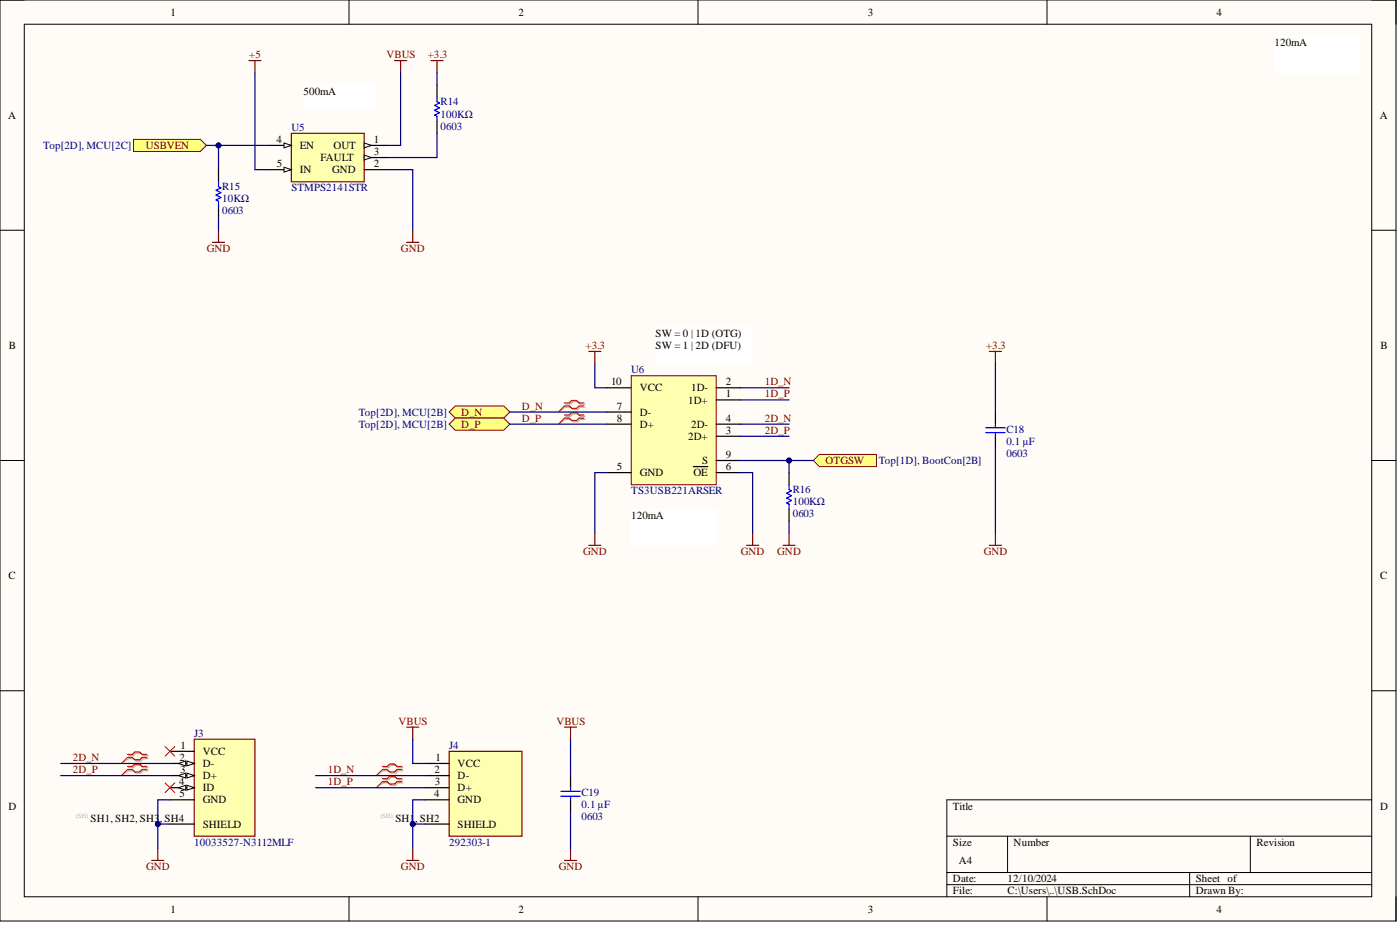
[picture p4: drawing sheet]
<svg xmlns="http://www.w3.org/2000/svg" width="292mm" height="193mm" viewBox="0 0 292 193" stroke-linecap="round" stroke-linejoin="round" font-family="sans-serif">
<defs><g id="words">
<g font-size="2.3">
<text x="35.5" y="3.3">1</text>
<text x="108.1" y="3.3">2</text>
<text x="181.1" y="3.3">3</text>
<text x="253.8" y="3.3">4</text>
<text x="265.9" y="9.6">120mA</text>
<text x="63.3" y="19.7">500mA</text>
<text x="1.7" y="24.8">A</text>
<text x="57.7" y="29.8">4</text>
<text x="78" y="29.8">1</text>
<text x="287.9" y="24.8">A</text>
<text x="57.7" y="34.9">5</text>
<text x="62.6" y="31.1">EN</text>
<text x="66.9" y="33.6">FAULT</text>
<text x="69.6" y="31.1">OUT</text>
<text x="78" y="32.4">3</text>
<text x="78" y="34.9">2</text>
<text x="62.6" y="36.2">IN</text>
<text x="69.3" y="36.2">GND</text>
<text x="136.8" y="70.3">SW = 0 | 1D (OTG)</text>
<text x="1.9" y="72.8">B</text>
<text x="136.8" y="72.8">SW = 1 | 2D (DFU)</text>
<text x="288.1" y="72.8">B</text>
<text x="127.5" y="80.4">10</text>
<text x="133.5" y="81.7">VCC</text>
<text x="144.2" y="81.7">1D-</text>
<text x="151.5" y="82.9">1</text>
<text x="151.5" y="80.4">2</text>
<text x="128.7" y="85.5">7</text>
<text x="128.7" y="88">8</text>
<text x="133.5" y="86.7">D-</text>
<text x="133.5" y="89.2">D+</text>
<text x="143.6" y="84.2">1D+</text>
<text x="144.2" y="89.2">2D-</text>
<text x="151.5" y="88">4</text>
<text x="143.6" y="91.8">2D+</text>
<text x="151.5" y="90.5">3</text>
<text x="151.5" y="95.6">9</text>
<text x="128.7" y="98.1">5</text>
<text x="133.5" y="99.4">GND</text>
<text x="144.7" y="99.4">OE</text>
<text x="146.5" y="96.8">S</text>
<text x="151.5" y="98.1">6</text>
<text x="131.7" y="108.2">120mA</text>
<text x="1.8" y="120.8">C</text>
<text x="288" y="120.8">C</text>
<text x="37.5" y="158.8">2</text>
<text x="37.6" y="161.3">3</text>
<text x="37.7" y="156.2">1</text>
<text x="42.3" y="157.5">VCC</text>
<text x="42.3" y="160">D-</text>
<text x="90.7" y="161.3">2</text>
<text x="90.8" y="158.8">1</text>
<text x="95.5" y="160">VCC</text>
<text x="37.4" y="163.8">4</text>
<text x="37.5" y="166.4">5</text>
<text x="42.3" y="162.6">D+</text>
<text x="42.3" y="165.1">ID</text>
<text x="42.3" y="167.6">GND</text>
<text x="90.6" y="166.4">4</text>
<text x="90.8" y="163.8">3</text>
<text x="95.5" y="162.6">D-</text>
<text x="95.5" y="165.1">D+</text>
<text x="95.5" y="167.6">GND</text>
<text x="1.8" y="168.9">D</text>
<text x="18.9" y="171.4">SH1, SH2, SH3</text>
<text x="33.3" y="171.4">, SH4</text>
<text x="42.3" y="172.7">SHIELD</text>
<text x="82.5" y="171.4">SH1</text>
<text x="86.6" y="171.4">, SH2</text>
<text x="95.5" y="172.7">SHIELD</text>
<text x="198.8" y="168.9">Title</text>
<text x="288" y="168.9">D</text>
<text x="198.8" y="176.5">Size</text>
<text x="211.5" y="176.5">Number</text>
<text x="262.1" y="176.5">Revision</text>
<text x="198.8" y="184">Date:</text>
<text x="200.1" y="180.3">A4</text>
<text x="210.2" y="184">12/10/2024</text>
<text x="249.5" y="184">Sheet of</text>
<text x="35.5" y="190.4">1</text>
<text x="108.1" y="190.4">2</text>
<text x="181.1" y="190.4">3</text>
<text x="198.8" y="186.6">File:</text>
<text x="210.2" y="186.6">C:\Users\..\USB.SchDoc</text>
<text x="249.5" y="186.6">Drawn By:</text>
<text x="253.8" y="190.4">4</text>
</g>
<g font-size="2.3" fill="#800000">
<text x="52" y="12.1">+5</text>
<text x="80.6" y="12.1">VBUS</text>
<text x="89.2" y="12.1">+3.3</text>
<text x="30.4" y="31.1">USBVEN</text>
<text x="43.1" y="52.6">GND</text>
<text x="83.7" y="52.6">GND</text>
<text x="122.2" y="72.8">+3.3</text>
<text x="205.7" y="72.8">+3.3</text>
<text x="159.6" y="82.9">1D_P</text>
<text x="159.6" y="80.4">1D_N</text>
<text x="96.2" y="86.7">D_N</text>
<text x="96.2" y="89.2">D_P</text>
<text x="108.9" y="85.5">D_N</text>
<text x="108.9" y="88">D_P</text>
<text x="159.6" y="88">2D_N</text>
<text x="159.6" y="90.5">2D_P</text>
<text x="172.2" y="96.8">OTGSW</text>
<text x="121.7" y="115.8">GND</text>
<text x="154.6" y="115.8">GND</text>
<text x="162.2" y="115.8">GND</text>
<text x="205.2" y="115.8">GND</text>
<text x="83.2" y="151.2">VBUS</text>
<text x="116.1" y="151.2">VBUS</text>
<text x="15.2" y="158.8">2D_N</text>
<text x="15.2" y="161.3">2D_P</text>
<text x="68.4" y="161.3">1D_N</text>
<text x="68.4" y="163.8">1D_P</text>
<text x="30.5" y="181.5">GND</text>
<text x="83.7" y="181.5">GND</text>
<text x="116.6" y="181.5">GND</text>
</g>
<g font-size="2.3" fill="#000080">
<text x="91.9" y="22">R14</text>
<text x="60.8" y="27.3">U5</text>
<text x="91.9" y="24.5">100KΩ</text>
<text x="91.9" y="27">0603</text>
<text x="9" y="31.1">Top[2D], MCU[2C]</text>
<text x="46.3" y="39.7">R15</text>
<text x="60.8" y="39.9">STMPS2141STR</text>
<text x="46.3" y="42.2">10KΩ</text>
<text x="46.3" y="44.7">0603</text>
<text x="131.7" y="77.9">U6</text>
<text x="74.9" y="86.7">Top[2D], MCU[2B]</text>
<text x="74.9" y="89.2">Top[2D], MCU[2B]</text>
<text x="210" y="92.8">0.1 µF</text>
<text x="210" y="95.3">0603</text>
<text x="210" y="90.3">C18</text>
<text x="183.4" y="96.8">Top[1D], BootCon[2B]</text>
<text x="131.7" y="103.1">TS3USB221ARSER</text>
<text x="165.4" y="105.4">100KΩ</text>
<text x="165.4" y="108">0603</text>
<text x="165.4" y="102.9">R16</text>
<text x="40.5" y="153.7">J3</text>
<text x="93.7" y="156.2">J4</text>
<text x="121.3" y="166.1">C19</text>
<text x="121.3" y="168.6">0.1 µF</text>
<text x="121.3" y="171.2">0603</text>
<text x="40.5" y="176.5">10033527-N3112MLF</text>
<text x="93.7" y="176.5">292303-1</text>
</g>
<g font-size="1.3" fill="#b2b0ad">
<text x="15.8" y="170.6">(SH)</text>
<text x="79.4" y="170.6">(SH)</text>
</g>
</g></defs>
<path d="M0 0h291.3v192.1h-291.3z" fill-rule="evenodd" fill="#fffcf8"/>
<path d="M0 0h291.3v192.1h-291.3z" fill="none" stroke="#000" stroke-width=".21"/>
<path d="M5.1 5.1h281.1v182h-281.1z" fill-rule="evenodd" fill="#fffcf8"/>
<g fill="none" stroke="#000" stroke-width=".21">
<path d="M0 0h5.1M72.8 0v5.1M145.6 0v5.1M218.5 0v5.1M286.2 0h5.1v5.1M5.1 5.1h281.1v182h-281.1zM0 48h5.1M286.2 48h5.1M0 96.1h5.1M286.2 96.1h5.1M0 144.1h5.1M286.2 144.1h5.1"/>
<path d="M197.6 174.4h88.6M210.2 174.4v7.6M260.9 174.4v7.6M286.2 166.9h-88.6v20.2M72.8 187.1v5M145.6 187.1v5M197.6 182h88.6M197.6 184.6h88.6M218.5 187.1v5M248.2 182v5.1M291.3 187.1v5"/>
</g>
<path d="M60.8 27.8h15.2v10.1h-15.2z" fill-rule="evenodd" fill="#ffffb0"/>
<path d="M60.8 27.8h15.2v10.1h-15.2z" fill="none" stroke="#800000" stroke-width=".25"/>
<path d="M55.7 30.3h5.1" fill="none" stroke="#000" stroke-width=".25"/>
<path d="M59.3 29.8l1.5 .5-1.5 .5z" fill="#f8fcff"/>
<path d="M59.3 29.8l1.5 .5-1.5 .5z" fill="none" stroke="#000" stroke-width=".21"/>
<path d="M55.7 35.4h5.1" fill="none" stroke="#000" stroke-width=".25"/>
<path d="M59.3 34.9l1.5 .5-1.5 .5z" fill="#f8fcff"/>
<path d="M59.3 34.9l1.5 .5-1.5 .5z" fill="none" stroke="#000" stroke-width=".21"/>
<path d="M76 30.3h5" fill="none" stroke="#000" stroke-width=".25"/>
<path d="M76 29.8l1.5 .5-1.5 .5z" fill="#f8fcff"/>
<path d="M76 29.8l1.5 .5-1.5 .5z" fill="none" stroke="#000" stroke-width=".21"/>
<path d="M76 32.9h5" fill="none" stroke="#000" stroke-width=".25"/>
<path d="M76 32.4l1.5 .5-1.5 .5z" fill="#f8fcff"/>
<path d="M76 32.4l1.5 .5-1.5 .5z" fill="none" stroke="#000" stroke-width=".21"/>
<path d="M76 35.4h5" fill="none" stroke="#000" stroke-width=".25"/>
<path d="M51.9 12.6h2.6M53.2 12.6v2.6M82.3 12.6h2.5M83.6 12.6v2.6M89.9 12.6h2.5M91.2 12.6v2.6M84.8 50.6h2.6M86.1 48v2.6" fill="none" stroke="#800000" stroke-width=".25"/>
<path d="M63.3 17.7h15.2v5.1h-15.2z" fill-rule="evenodd" fill="#fff"/>
<path d="M63.3 17.7h15.2v5.1h-15.2z" fill="none" stroke="#fff" stroke-width=".21"/>
<path d="M131.7 78.4h17.7v22.7h-17.7z" fill-rule="evenodd" fill="#ffffb0"/>
<path d="M131.7 78.4h17.7v22.7h-17.7z" fill="none" stroke="#800000" stroke-width=".21"/>
<g fill="none" stroke="#000" stroke-width=".25">
<path d="M126.6 80.9h5.1M126.6 88.5h5.1M126.6 98.6h5.1M126.6 86h5.1M144.7 97.3h3M149.4 83.4h5.1M149.4 80.9h5.1M149.4 91h5.1M149.4 88.5h5.1M149.4 98.6h5.1M149.4 96.1h5.1M207.7 86v2.5"/>
<path d="M207.7 91v2.5"/>
</g>
<path d="M205.7 89.2h4M205.7 90.3h4M207.7 88.5v.7M207.7 90.3v.7" fill="none" stroke="#00f" stroke-width=".25"/>
<path d="M122.8 73.3h2.6M124.1 73.3v2.5M122.8 113.8h2.6M124.1 111.2v2.6" fill="none" stroke="#800000" stroke-width=".25"/>
<path d="M93.7 86l1.3-1.3h10.1l1.3 1.3-1.3 1.2h-10.1z" fill-rule="evenodd" fill="#ffff80"/>
<path d="M93.7 86l1.3-1.3h10.1l1.3 1.3-1.3 1.2h-10.1z" fill="none" stroke="#800000" stroke-width=".21"/>
<path d="M93.7 88.5l1.3-1.3h10.1l1.3 1.3-1.3 1.2h-10.1z" fill-rule="evenodd" fill="#ffff80"/>
<path d="M93.7 88.5l1.3-1.3h10.1l1.3 1.3-1.3 1.2h-10.1z" fill="none" stroke="#800000" stroke-width=".21"/>
<path d="M118 84.3h1l.5-.5h1.1l.5 .5h1M118 84.9h1l.5 .6h1.1l.5-.6h1M118 86.8h1l.5-.5h1.1l.5 .5h1M118 87.5h1l.5 .5h1.1l.5-.5h1" fill="none" stroke="#d0a19e" stroke-width=".25"/>
<path d="M118 84.9l-1.5 1.1M118 87.5l-1.5 1" fill="none" stroke="#d0a19e" stroke-width=".21"/>
<path d="M117.8 84.1h1l.5-.5h1l.5 .5h1M117.8 84.7h1l.5 .5h1l.5-.5h1M117.8 86.6h1l.5-.5h1l.5 .5h1M117.8 87.2h1l.5 .5h1l.5-.5h1" fill="none" stroke="#f00" stroke-width=".25"/>
<path d="M117.8 84.7l-1.3 1.3M117.8 87.2l-1.3 1.3" fill="none" stroke="#f00" stroke-width=".21"/>
<path d="M155.8 113.8h2.5M157 111.2v2.6" fill="none" stroke="#800000" stroke-width=".25"/>
<path d="M169.7 96.1l1.3-1.3h11.9v2.5h-11.9z" fill-rule="evenodd" fill="#ffff80"/>
<path d="M169.7 96.1l1.3-1.3h11.9v2.5h-11.9z" fill="none" stroke="#800000" stroke-width=".21"/>
<path d="M206.4 73.3h2.6M207.7 73.3v2.5M206.4 113.8h2.6M207.7 111.2v2.6" fill="none" stroke="#800000" stroke-width=".25"/>
<path d="M136.8 68.3h20.2v7.5h-20.2z" fill-rule="evenodd" fill="#fff"/>
<path d="M136.8 68.3h20.2v7.5h-20.2z" fill="none" stroke="#fff" stroke-width=".21"/>
<path d="M40.5 154.2h12.7v20.2h-12.7z" fill-rule="evenodd" fill="#ffffb0"/>
<path d="M40.5 154.2h12.7v20.2h-12.7z" fill="none" stroke="#800000" stroke-width=".25"/>
<path d="M35.5 156.7h5M35.5 159.3h5" fill="none" stroke="#000" stroke-width=".25"/>
<path d="M39 158.8l1.5 .5-1.5 .5z" fill="#f8fcff"/>
<path d="M39 158.8l1.5 .5-1.5 .5z" fill="none" stroke="#000" stroke-width=".21"/>
<path d="M37.2 159.3l1.6-.5v1z" fill="#f8fcff"/>
<path d="M37.2 159.3l1.6-.5v1z" fill="none" stroke="#000" stroke-width=".21"/>
<path d="M35.5 161.8h5" fill="none" stroke="#000" stroke-width=".25"/>
<path d="M39 161.3l1.5 .5-1.5 .5z" fill="#f8fcff"/>
<path d="M39 161.3l1.5 .5-1.5 .5z" fill="none" stroke="#000" stroke-width=".21"/>
<path d="M37.2 161.8l1.6-.5v1z" fill="#f8fcff"/>
<path d="M37.2 161.8l1.6-.5v1z" fill="none" stroke="#000" stroke-width=".21"/>
<path d="M35.5 164.3h5" fill="none" stroke="#000" stroke-width=".25"/>
<path d="M39 163.8l1.5 .5-1.5 .5z" fill="#f8fcff"/>
<path d="M39 163.8l1.5 .5-1.5 .5z" fill="none" stroke="#000" stroke-width=".21"/>
<path d="M37.2 164.3l1.6-.5v1z" fill="#f8fcff"/>
<path d="M37.2 164.3l1.6-.5v1z" fill="none" stroke="#000" stroke-width=".21"/>
<path d="M35.5 166.9h5M35.5 171.9h5" fill="none" stroke="#000" stroke-width=".25"/>
<path d="M93.7 156.7h15.2v17.7h-15.2z" fill-rule="evenodd" fill="#ffffb0"/>
<g fill="none" stroke="#800000" stroke-width=".25">
<path d="M44.3 50.6h2.6M45.6 48v2.6M163.4 113.8h2.5M164.6 111.2v2.6M84.8 151.7h2.6M86.1 151.7v2.5M93.7 156.7h15.2v17.7h-15.2zM117.8 151.7h2.5M119 151.7v2.5M31.7 179.5h2.5M32.9 177v2.5M84.8 179.5h2.6"/>
<path d="M86.1 177v2.5M117.8 179.5h2.5M119 177v2.5"/>
</g>
<path d="M45.6 35.4v2.5M45.6 43v2.5M88.6 159.3h5.1M88.6 161.8h5.1M88.6 164.3h5.1M88.6 166.9h5.1M88.6 171.9h5.1M119 161.8v2.5M119 166.9v2.5" fill="none" stroke="#000" stroke-width=".25"/>
<path d="M26.6 158l-1.3 1.3M34.4 155.7l2.1 2.1M36.5 155.7l-2.1 2.1M26.6 160.5l-1.3 1.3M34.4 163.3l2.1 2M36.5 163.3l-2.1 2M79.8 160.5l-1.3 1.3M79.8 163.1l-1.3 1.2" fill="none" stroke="#f00" stroke-width=".21"/>
<path d="M26.8 157.6h1.1l.5-.5h1l.5 .5h1M26.8 158.3h1.1l.5 .5h1l.5-.5h1M26.8 160.2h1.1l.5-.5h1l.5 .5h1M26.8 160.8h1.1l.5 .5h1l.5-.5h1M80 160.2h1l.6-.5h1l.5 .5h1M80 160.8h1l.6 .5h1l.5-.5h1M80 162.7h1l.6-.5h1l.5 .5h1M80 163.3h1l.6 .5h1l.5-.5h1" fill="none" stroke="#d0a19e" stroke-width=".25"/>
<path d="M26.8 158.3l-1.5 1M26.8 160.8l-1.5 1M80 160.8l-1.5 1M80 163.3l-1.5 1" fill="none" stroke="#d0a19e" stroke-width=".21"/>
<path d="M26.6 157.4h1l.5-.5h1l.5 .5h1M26.6 158h1l.5 .5h1l.5-.5h1M26.6 159.9h1l.5-.5h1l.5 .5h1M79.8 159.9h1l.5-.5h1l.5 .5h1M26.6 160.5h1l.5 .5h1l.5-.5h1M79.8 160.5h1l.5 .5h1l.5-.5h1M79.8 162.4h1l.5-.5h1l.5 .5h1M79.8 163.1h1l.5 .5h1l.5-.5h1" fill="none" stroke="#f00" stroke-width=".25"/>
<path d="M45.6 37.9v1l.5 .3-1 .5 1 .5-1 .5 1 .5-1 .5 .5 .3v1M117 165.1h4.1M117 166.1h4.1M119 164.3v.8M119 166.1v.8" fill="none" stroke="#00f" stroke-width=".25"/>
<path d="M27.9 29.1h13.9l1.3 1.2-1.3 1.3h-13.9z" fill-rule="evenodd" fill="#ffff80"/>
<path d="M27.9 29.1h13.9l1.3 1.2-1.3 1.3h-13.9z" fill="none" stroke="#800000" stroke-width=".21"/>
<path d="M131.7 106.2h17.7v7.6h-17.7z" fill-rule="evenodd" fill="#fff"/>
<path d="M131.7 106.2h17.7v7.6h-17.7z" fill="none" stroke="#fff" stroke-width=".21"/>
<path d="M265.9 7.6h17.8v7.6h-17.8z" fill-rule="evenodd" fill="#fff"/>
<path d="M265.9 7.6h17.8v7.6h-17.8z" fill="none" stroke="#fff" stroke-width=".21"/>
<path d="M91.2 17.7v2.5M91.2 25.3v2.5M164.6 98.6v2.5M164.6 106.2v2.5" fill="none" stroke="#000" stroke-width=".25"/>
<path d="M91.2 20.2v1l.5 .3-1 .5 1 .5-1 .5 1 .5-1 .5 .5 .3v1M164.6 101.1v1l.5 .3-1 .5 1 .5-1 .5 1 .5-1 .5 .5 .3v1" fill="none" stroke="#00f" stroke-width=".25"/>
<g fill="none" stroke="#000080" stroke-width=".25">
<path d="M53.2 15.2v20.2h2.5M83.6 15.2v15.1h-2.6M91.2 15.2v2.5M81 35.4h5.1v12.6M91.2 27.8v5.1h-10.2M124.1 75.8v5.1h2.5M207.7 75.8v10.2M106.4 88.5h20.2M106.4 86h20.2M126.6 98.6h-2.5v12.6M154.5 98.6h2.5v12.6M154.5 88.5h10.1"/>
<path d="M154.5 80.9h10.1M154.5 83.4h10.1M154.5 91h10.1M207.7 93.5v17.7M86.1 154.2v5.1h2.5M88.6 166.9h-2.5v5h2.5"/>
</g>
<circle cx="86.1" cy="171.9" r=".51" fill="#000080"/>
<circle cx="86.1" cy="171.9" r=".51" fill="none" stroke="#000080" stroke-width=".21"/>
<path d="M86.1 171.9v5.1" fill="none" stroke="#000080" stroke-width=".25"/>
<circle cx="86.1" cy="171.9" r=".51" fill="#000080"/>
<circle cx="86.1" cy="171.9" r=".51" fill="none" stroke="#000080" stroke-width=".21"/>
<path d="M32.9 171.9h2.6" fill="none" stroke="#000080" stroke-width=".25"/>
<circle cx="32.9" cy="171.9" r=".51" fill="#000080"/>
<circle cx="32.9" cy="171.9" r=".51" fill="none" stroke="#000080" stroke-width=".21"/>
<path d="M12.7 159.3h22.8M12.7 161.8h22.8M35.5 166.9h-2.6v10.1M65.9 164.3h22.7M65.9 161.8h22.7" fill="none" stroke="#000080" stroke-width=".25"/>
<circle cx="32.9" cy="171.9" r=".51" fill="#000080"/>
<circle cx="32.9" cy="171.9" r=".51" fill="none" stroke="#000080" stroke-width=".21"/>
<path d="M164.6 96.1v2.5M119 154.2v7.6M119 169.4v7.6" fill="none" stroke="#000080" stroke-width=".25"/>
<circle cx="164.6" cy="96.1" r=".51" fill="#000080"/>
<circle cx="164.6" cy="96.1" r=".51" fill="none" stroke="#000080" stroke-width=".21"/>
<path d="M154.5 96.1h15.2M164.6 108.7v2.5" fill="none" stroke="#000080" stroke-width=".25"/>
<circle cx="164.6" cy="96.1" r=".51" fill="#000080"/>
<circle cx="164.6" cy="96.1" r=".51" fill="none" stroke="#000080" stroke-width=".21"/>
<path d="M43.1 30.3h12.6M45.6 45.5v2.5" fill="none" stroke="#000080" stroke-width=".25"/>
<circle cx="45.6" cy="30.3" r=".51" fill="#000080"/>
<circle cx="45.6" cy="30.3" r=".51" fill="none" stroke="#000080" stroke-width=".21"/>
<path d="M45.6 30.3v5.1" fill="none" stroke="#000080" stroke-width=".25"/>
<circle cx="45.6" cy="30.3" r=".51" fill="#000080"/>
<circle cx="45.6" cy="30.3" r=".51" fill="none" stroke="#000080" stroke-width=".21"/>
<use href="#words"/>
</svg>
